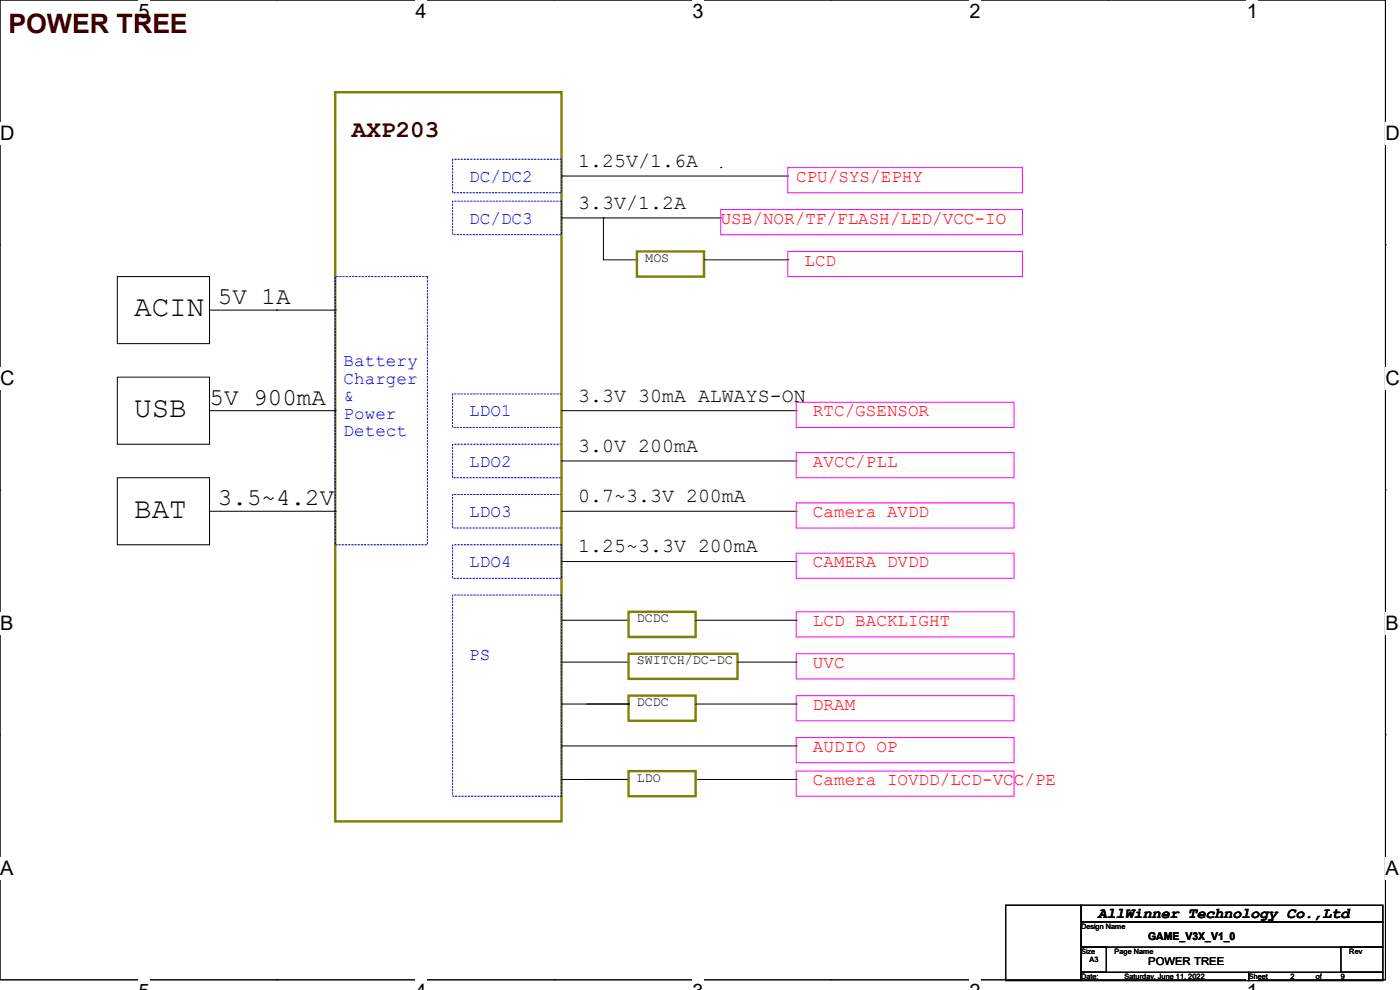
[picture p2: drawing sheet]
<svg xmlns="http://www.w3.org/2000/svg" width="297mm" height="210mm" viewBox="0 0 297 210" stroke-linecap="round" stroke-linejoin="round" font-family="sans-serif">
<defs><g id="words">
<g font-size="6.2">
<text x="28.4" y="67.1">ACIN</text>
<text x="28.4" y="88.5">USB</text>
<text x="28.4" y="109.8">BAT</text>
</g>
<text font-size="5.7" fill="#400000" x="1.8" y="7.1">POWER TREE</text>
<text font-size="5.1" fill="#400000" x="74.7" y="29.2">AXP203</text>
<g font-size="5.1">
<text x="46.2" y="64.6">5V 1A</text>
<text x="44.4" y="85.9">5V 900mA</text>
<text x="46.2" y="107.2">3.5~4.2V</text>
</g>
<g font-size="4.2">
<text x="29.4" y="3.8">5</text>
<text x="88.1" y="3.8">4</text>
<text x="146.9" y="3.8">3</text>
<text x="205.7" y="3.8">2</text>
<text x="264.5" y="3.8">1</text>
<text x="0" y="29.8">D</text>
<text x="293.9" y="29.8">D</text>
<text x="122.7" y="35.4">1.25V/1.6A</text>
<text x="122.7" y="44.3">3.3V/1.2A</text>
<text x="0" y="81.7">C</text>
<text x="293.9" y="81.7">C</text>
<text x="122.7" y="85.2">3.3V 30mA ALWAYS-ON</text>
<text x="122.7" y="95.8">3.0V 200mA</text>
<text x="122.7" y="106.5">0.7~3.3V 200mA</text>
<text x="122.7" y="117.2">1.25~3.3V 200mA</text>
<text x="0" y="133.7">B</text>
<text x="293.9" y="133.7">B</text>
<text x="0" y="185.6">A</text>
<text x="293.9" y="185.6">A</text>
</g>
<g font-size="3.7" fill="#00f">
<text x="99.6" y="38.6">DC/DC2</text>
<text x="99.6" y="47.5">DC/DC3</text>
<text x="72.9" y="77.7">Battery</text>
<text x="72.9" y="81.4">Charger</text>
<text x="72.9" y="85.1">&amp;</text>
<text x="72.9" y="88.9">Power</text>
<text x="99.6" y="88.3">LDO1</text>
<text x="72.9" y="92.6">Detect</text>
<text x="99.6" y="99">LDO2</text>
<text x="99.6" y="109.7">LDO3</text>
<text x="99.6" y="120.4">LDO4</text>
<text x="99.6" y="139.9">PS</text>
</g>
<g font-size="3.7" fill="#f00">
<text x="168.9" y="38.6">CPU/SYS/EPHY</text>
<text x="152.9" y="47.5">USB/NOR/TF/FLASH/LED/VCC-IO</text>
<text x="170.7" y="56.3">LCD</text>
<text x="172.5" y="88.3">RTC/GSENSOR</text>
<text x="172.5" y="99">AVCC/PLL</text>
<text x="172.5" y="109.7">Camera AVDD</text>
<text x="172.5" y="120.4">CAMERA DVDD</text>
<text x="172.5" y="132.8">LCD BACKLIGHT</text>
<text x="172.5" y="141.7">UVC</text>
<text x="172.5" y="150.6">DRAM</text>
<text x="172.5" y="159.5">AUDIO OP</text>
<text x="172.5" y="166.6">Camera IOVDD/LCD-VCC/PE</text>
</g>
<text font-size="3.2" x="232.9" y="194.7">AllWinner Technology Co.,Ltd</text>
<g font-size="2.8">
<text x="136.9" y="55.6">MOS</text>
<text x="135.1" y="132">DCDC</text>
<text x="135.1" y="140.9">SWITCH/DC-DC</text>
<text x="135.1" y="149.8">DCDC</text>
<text x="135.1" y="165.8">LDO</text>
</g>
<g font-size="2.3">
<text x="243.6" y="199.5">GAME_V3X_V1_0</text>
<text x="243.6" y="204.8">POWER TREE</text>
</g>
<g font-size="1.6">
<text x="229.4" y="197">Design Name</text>
<text x="229.4" y="202.3">Size</text>
<text x="236.5" y="202.3">Page Name</text>
<text x="286.3" y="202.3">Rev</text>
<text x="229.4" y="207.7">Date:</text>
<text x="231.1" y="204.1">A3</text>
<text x="238.6" y="207.7">Saturday, June 11, 2022</text>
<text x="264.9" y="207.7">Sheet</text>
<text x="273.8" y="207.7">2</text>
<text x="279.1" y="207.7">of</text>
<text x="284.5" y="207.7">9</text>
</g>
</g></defs>
<path d="M0 0h293.9v207.9h-293.9z" fill="none" stroke="#000" stroke-width=".21"/>
<g fill="#fff">
<path d="M29.4 0h2.3v4.7h-2.3z"/>
<path d="M29.4 207.9h2.3v2.1h-2.3z"/>
</g>
<path d="M58.8 0h.1M58.8 207.9h.1" fill="none" stroke="#000" stroke-width=".21"/>
<g fill="#fff">
<path d="M88.1 0h2.4v4.7h-2.4z"/>
<path d="M88.1 207.9h2.4v2.1h-2.4z"/>
</g>
<path d="M117.6 0h.1M117.6 207.9h.1" fill="none" stroke="#000" stroke-width=".21"/>
<g fill="#fff">
<path d="M146.9 0h2.4v4.7h-2.4z"/>
<path d="M146.9 207.9h2.4v2.1h-2.4z"/>
</g>
<path d="M176.3 0h.1M176.3 207.9h.1" fill="none" stroke="#000" stroke-width=".21"/>
<g fill="#fff">
<path d="M205.7 0h2.4v4.7h-2.4z"/>
<path d="M205.7 207.9h2.4v2.1h-2.4z"/>
</g>
<path d="M235.1 0h.1M235.1 207.9h.1" fill="none" stroke="#000" stroke-width=".21"/>
<g fill="#fff">
<path d="M264.5 0h2.4v4.7h-2.4z"/>
<path d="M264.5 207.9h2.4v2.1h-2.4z"/>
<path d="M0 26h3v4.7h-3z"/>
<path d="M293.9 26h3.1v4.7h-3.1z"/>
<path d="M0 77.9h3v4.7h-3z"/>
<path d="M293.9 77.9h3.1v4.7h-3.1z"/>
</g>
<path d="M0 51.9h.1M293.9 51.9h.1" fill="none" stroke="#000" stroke-width=".21"/>
<g fill="#fff">
<path d="M0 129.9h2.8v4.7h-2.8z"/>
<path d="M293.9 129.9h2.9v4.7h-2.9z"/>
</g>
<path d="M0 103.9h.1M293.9 103.9h.1" fill="none" stroke="#000" stroke-width=".21"/>
<g fill="#fff">
<path d="M0 181.8h2.8v4.8h-2.8z"/>
<path d="M293.8 181.8h3v4.8h-3z"/>
</g>
<g fill="none" stroke="#000" stroke-width=".21">
<path d="M119.1 37.3h48M152.9 35.6h.1M167.1 37.3h.1M24.9 58.7h19.5v14.2h-19.5zM119.1 46.2h33.8M128 46.2h.1M128 46.2v8.9h7.1M135.1 55.1h.1M149.4 55.1h17.7M152.9 46.2h.1M167.1 55.1h.1M44.4 65.8h26.7"/>
<path d="M58.7 65.8h.1M71.1 65.8h.1M24.9 80h19.5v14.2h-19.5zM44.4 87.1h26.7M71.1 87.1h.1M119.1 87.1h49.8M119.1 97.8h49.8M168.9 87.1h.1M168.9 97.8h.1M24.9 101.3h19.5v14.3h-19.5zM44.4 108.5h26.7M71.1 108.5h.1"/>
<path d="M119.1 108.5h49.8M119.1 119.1h49.8M168.9 108.5h.1M168.9 119.1h.1M119.1 131.6h14.2M133.3 131.6h.1M147.6 131.6h21.3M168.9 131.6h.1M0 155.9h.1M119.1 149.4h14.2M119.1 140.5h14.2M119.1 158.2h49.8"/>
<path d="M133.3 149.4h.1M133.3 140.5h.1M147.6 149.4h21.3M156.5 140.5h12.4M168.9 149.4h.1M168.9 158.2h.1M168.9 140.5h.1M293.9 155.9h.1M119.1 165.4h14.2M133.3 165.4h.1M147.6 165.4h21.3M168.9 165.4h.1"/>
<path d="M213.4 192h16v16h-16zM229.4 192h64v3.6h-64zM229.4 195.6h64v5.3h-64zM229.4 200.9h5.3v5.3h-5.3zM229.4 206.2h35.5v1.8h-35.5zM264.9 206.2h28.5v1.8h-28.5zM284.5 200.9h8.9v5.3h-8.9z"/>
</g>
<path d="M96 33.8h23.1v7.1h-23.1zM71.1 58.7h19.6v56.9h-19.6zM96 42.7h23.1v7.1h-23.1zM96 94.2h23.1v7.1h-23.1zM96 83.6h23.1v7.1h-23.1zM96 104.9h23.1v7.1h-23.1zM96 115.6h23.1v7.1h-23.1zM96 126.2h23.1v42.7h-23.1z" fill="none" stroke="#00f" stroke-width=".21" stroke-dasharray=".3"/>
<path d="M71.1 19.6h48v154.6h-48zM135.1 53.3h14.3v5.4h-14.3zM133.3 129.8h14.3v5.3h-14.3zM133.3 138.7h23.2v5.3h-23.2zM133.3 147.6h14.3v5.3h-14.3zM133.3 163.6h14.3v5.3h-14.3z" fill="none" stroke="#808000" stroke-width=".51"/>
<path d="M167.1 35.6h49.8v5.3h-49.8zM152.9 44.4h64v5.4h-64zM167.1 53.3h49.8v5.4h-49.8zM168.9 85.3h46.2v5.4h-46.2zM168.9 96h46.2v5.3h-46.2zM168.9 106.7h46.2v5.3h-46.2zM168.9 117.3h46.2v5.4h-46.2zM168.9 129.8h46.2v5.3h-46.2zM168.9 138.7h46.2v5.3h-46.2zM168.9 147.6h46.2v5.3h-46.2zM168.9 156.5h46.2v5.3h-46.2zM168.9 163.6h46.2v5.3h-46.2z" fill="none" stroke="#f0f" stroke-width=".21"/>
<use href="#words"/>
</svg>
